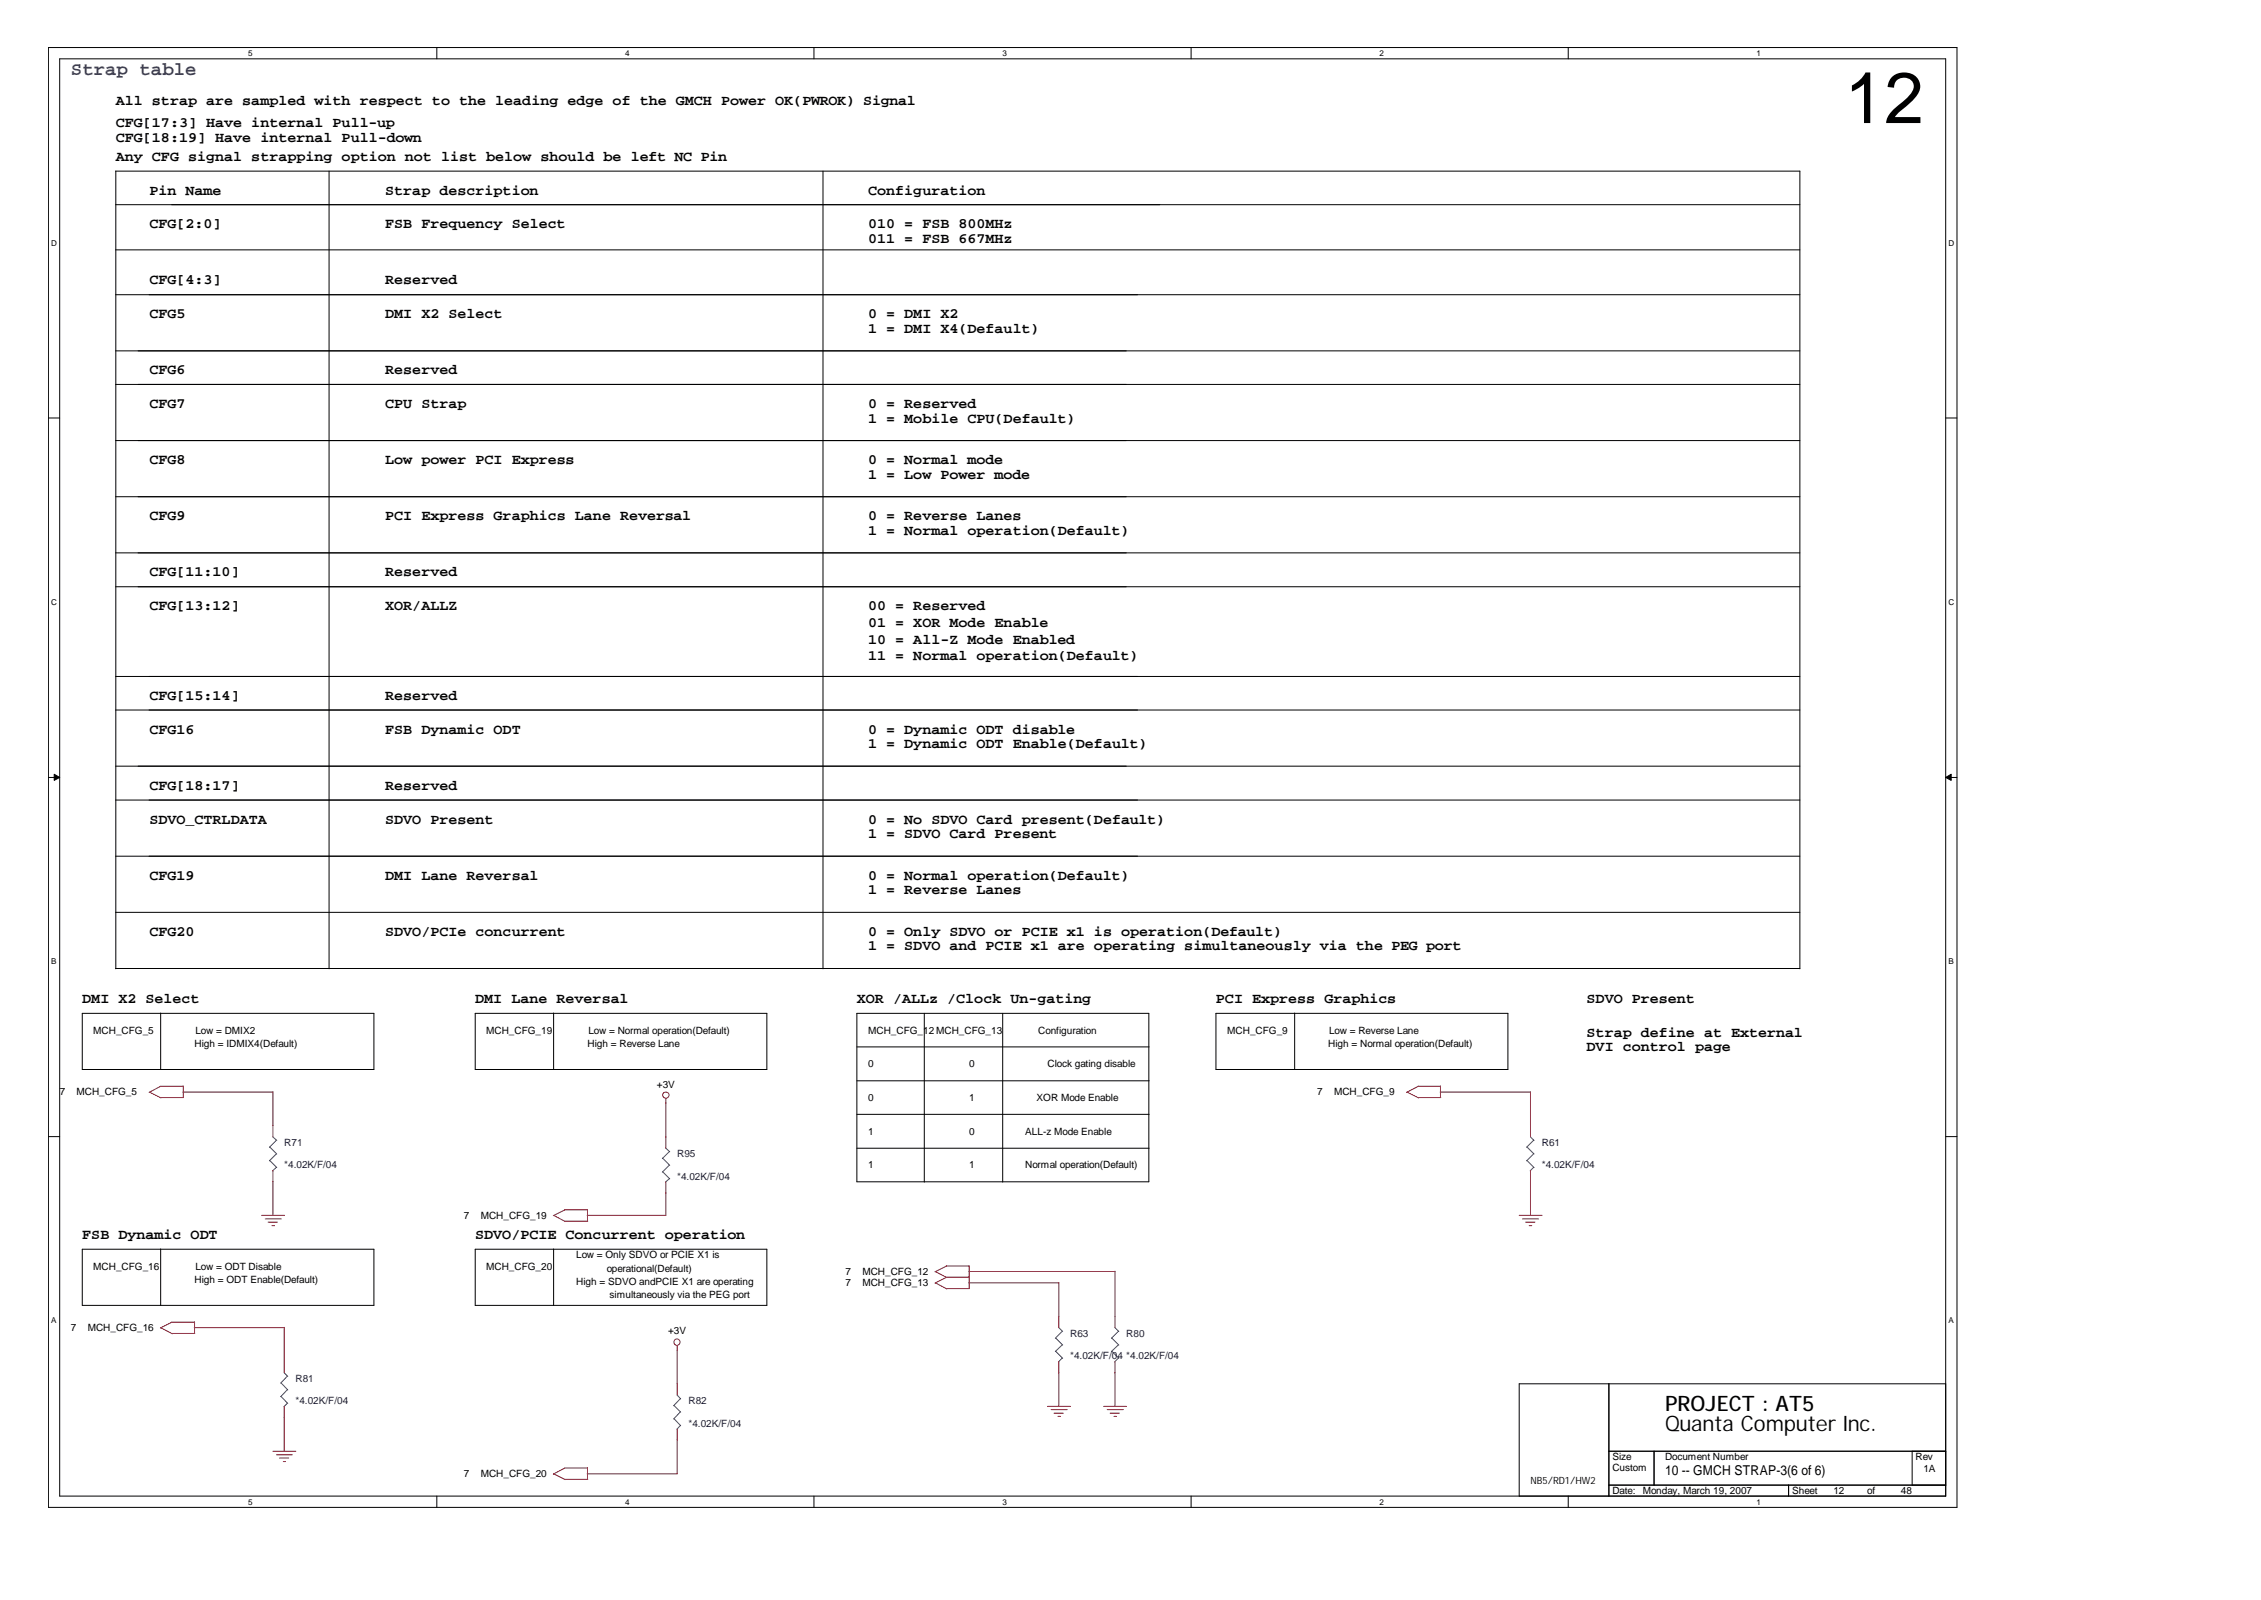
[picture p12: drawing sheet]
<svg xmlns="http://www.w3.org/2000/svg" width="297mm" height="210mm" viewBox="0 0 297 210" stroke-linecap="round" stroke-linejoin="round" font-family="sans-serif">
<defs><g id="words">
<text font-size="9.4" x="242.1" y="16.1">12</text>
<g font-size="2.8">
<text x="218.5" y="185.1">PROJECT : AT5</text>
<text x="218.5" y="187.7">Quanta Computer Inc.</text>
</g>
<text font-size="2.5" fill="#00f" x="9.3" y="9.8">Strap table</text>
<g font-size="1.9">
<text x="15.2" y="13.7">All strap are sampled with respect to the leading edge of the GMCH Power OK(PWROK) Signal</text>
<text x="15.2" y="16.7">CFG[17:3] Have internal Pull-up</text>
<text x="15.2" y="18.6">CFG[18:19] Have internal Pull-down</text>
<text x="15.2" y="21.1">Any CFG signal strapping option not list below should be left NC Pin</text>
<text x="19.6" y="29.9">CFG[2:0]</text>
<text x="19.6" y="25.5">Pin Name</text>
<text x="50.5" y="25.5">Strap description</text>
<text x="50.5" y="29.9">FSB Frequency Select</text>
<text x="113.9" y="29.9">010 = FSB 800MHz</text>
<text x="113.9" y="25.5">Configuration</text>
<text x="113.9" y="31.9">011 = FSB 667MHz</text>
<text x="19.6" y="37.3">CFG[4:3]</text>
<text x="19.6" y="41.8">CFG5</text>
<text x="50.5" y="37.3">Reserved</text>
<text x="50.5" y="41.8">DMI X2 Select</text>
<text x="113.9" y="41.8">0 = DMI X2</text>
<text x="113.9" y="43.7">1 = DMI X4(Default)</text>
<text x="19.6" y="49.1">CFG6</text>
<text x="19.6" y="53.5">CFG7</text>
<text x="50.5" y="49.1">Reserved</text>
<text x="50.5" y="53.5">CPU Strap</text>
<text x="113.9" y="53.5">0 = Reserved</text>
<text x="113.9" y="55.4">1 = Mobile CPU(Default)</text>
<text x="19.6" y="60.9">CFG8</text>
<text x="50.5" y="60.9">Low power PCI Express</text>
<text x="113.9" y="60.9">0 = Normal mode</text>
<text x="113.9" y="62.8">1 = Low Power mode</text>
<text x="19.6" y="68.3">CFG9</text>
<text x="50.5" y="68.3">PCI Express Graphics Lane Reversal</text>
<text x="113.9" y="68.3">0 = Reverse Lanes</text>
<text x="113.9" y="70.2">1 = Normal operation(Default)</text>
<text x="19.6" y="75.6">CFG[11:10]</text>
<text x="50.5" y="75.6">Reserved</text>
<text x="19.6" y="80">CFG[13:12]</text>
<text x="50.5" y="80">XOR/ALLZ</text>
<text x="113.9" y="80">00 = Reserved</text>
<text x="113.9" y="82.2">01 = XOR Mode Enable</text>
<text x="113.9" y="84.4">10 = All-Z Mode Enabled</text>
<text x="113.9" y="86.6">11 = Normal operation(Default)</text>
<text x="19.6" y="91.8">CFG[15:14]</text>
<text x="50.5" y="91.8">Reserved</text>
<text x="19.6" y="96.2">CFG16</text>
<text x="50.5" y="96.2">FSB Dynamic ODT</text>
<text x="113.9" y="96.2">0 = Dynamic ODT disable</text>
<text x="113.9" y="98.2">1 = Dynamic ODT Enable(Default)</text>
<text x="19.6" y="103.6">CFG[18:17]</text>
<text x="50.5" y="103.6">Reserved</text>
<text x="19.6" y="108">SDVO_CTRLDATA</text>
<text x="50.5" y="108">SDVO Present</text>
<text x="113.9" y="108">0 = No SDVO Card present(Default)</text>
<text x="113.9" y="110">1 = SDVO Card Present</text>
<text x="19.6" y="115.4">CFG19</text>
<text x="50.5" y="115.4">DMI Lane Reversal</text>
<text x="113.9" y="115.4">0 = Normal operation(Default)</text>
<text x="113.9" y="117.3">1 = Reverse Lanes</text>
<text x="19.6" y="122.8">CFG20</text>
<text x="50.5" y="122.8">SDVO/PCIe concurrent</text>
<text x="113.9" y="122.8">0 = Only SDVO or PCIE x1 is operation(Default)</text>
<text x="113.9" y="124.7">1 = SDVO and PCIE x1 are operating simultaneously via the PEG port</text>
<text x="10.8" y="131.6">DMI X2 Select</text>
<text x="62.4" y="131.6">DMI Lane Reversal</text>
<text x="112.4" y="131.6">XOR /ALLz /Clock Un-gating</text>
<text x="159.6" y="131.6">PCI Express Graphics</text>
<text x="208.2" y="131.6">SDVO Present</text>
<text x="208.2" y="136">Strap define at External</text>
<text x="208.2" y="137.9">DVI control page</text>
<text x="10.8" y="162.5">FSB Dynamic ODT</text>
<text x="62.4" y="162.5">SDVO/PCIE Concurrent operation</text>
</g>
<text font-size="1.8" x="218.5" y="193.5">10 -- GMCH STRAP-3(6 of 6)</text>
<g font-size="1.3">
<text x="12.2" y="135.6">MCH_CFG_5</text>
<text x="25.5" y="137.3">High = IDMIX4(Default)</text>
<text x="25.6" y="135.6">Low = DMIX2</text>
<text x="63.8" y="135.6">MCH_CFG_19</text>
<text x="77.1" y="137.3">High = Reverse Lane</text>
<text x="77.2" y="135.6">Low = Normal operation(Default)</text>
<text x="113.9" y="135.6">MCH_CFG_12 MCH_CFG_13</text>
<text x="136.2" y="135.6">Configuration</text>
<text x="161" y="135.6">MCH_CFG_9</text>
<text x="174.3" y="137.3">High = Normal operation(Default)</text>
<text x="174.4" y="135.6">Low = Reverse Lane</text>
<text x="7.8" y="143.7">7</text>
<text x="10" y="143.7">MCH_CFG_5</text>
<text x="86.2" y="142.7">+3V</text>
<text x="113.9" y="140">0</text>
<text x="127.2" y="140">0</text>
<text x="137.5" y="140">Clock gating disable</text>
<text x="172.8" y="143.7">7</text>
<text x="175" y="143.7">MCH_CFG_9</text>
<text x="113.9" y="148.9">1</text>
<text x="113.9" y="144.5">0</text>
<text x="127.2" y="144.5">1</text>
<text x="127.2" y="148.9">0</text>
<text x="134.5" y="148.9">ALL-z Mode Enable</text>
<text x="136" y="144.5">XOR Mode Enable</text>
<text x="113.9" y="153.3">1</text>
<text x="127.2" y="153.3">1</text>
<text x="134.5" y="153.3">Normal operation(Default)</text>
<text x="60.9" y="159.9">7</text>
<text x="63.1" y="159.9">MCH_CFG_19</text>
<text x="12.2" y="166.6">MCH_CFG_16</text>
<text x="25.6" y="166.6">Low = ODT Disable</text>
<text x="63.8" y="166.6">MCH_CFG_20</text>
<text x="75.6" y="165.1">Low = Only SDVO or PCIE X1 is</text>
<text x="79.6" y="166.8">operational(Default)</text>
<text x="111" y="167.3">7</text>
<text x="113.2" y="167.3">MCH_CFG_12</text>
<text x="25.5" y="168.3">High = ODT Enable(Default)</text>
<text x="75.6" y="168.5">High = SDVO andPCIE X1 are operating</text>
<text x="80" y="170.3">simultaneously via the PEG port</text>
<text x="111" y="168.8">7</text>
<text x="113.2" y="168.8">MCH_CFG_13</text>
<text x="9.3" y="174.6">7</text>
<text x="11.5" y="174.6">MCH_CFG_16</text>
<text x="87.7" y="175.1">+3V</text>
<text x="211.6" y="191.6">Size</text>
<text x="218.5" y="191.6">Document Number</text>
<text x="251.4" y="191.6">Rev</text>
<text x="60.9" y="193.8">7</text>
<text x="63.1" y="193.8">MCH_CFG_20</text>
<text x="200.8" y="194.7">NB5/RD1/HW2</text>
<text x="211.6" y="192.9">Custom</text>
<text x="211.6" y="196">Date:</text>
<text x="215.6" y="196">Monday, March 19, 2007</text>
<text x="235.2" y="196">Sheet</text>
<text x="240.6" y="196">12</text>
<text x="245" y="196">of</text>
<text x="249.4" y="196">48</text>
<text x="252.4" y="193.1">1A</text>
</g>
<g font-size="1.3" fill="#000080">
<text x="37.3" y="150.3">R71</text>
<text x="37.3" y="153.3">*4.02K/F/04</text>
<text x="88.9" y="151.8">R95</text>
<text x="88.9" y="154.7">*4.02K/F/04</text>
<text x="202.3" y="150.3">R61</text>
<text x="202.3" y="153.3">*4.02K/F/04</text>
<text x="140.4" y="175.4">R63</text>
<text x="140.4" y="178.3">*4.02K/F/04 *4.02K/F/04</text>
<text x="147.8" y="175.4">R80</text>
<text x="38.8" y="181.3">R81</text>
<text x="38.8" y="184.2">*4.02K/F/04</text>
<text x="90.3" y="184.2">R82</text>
<text x="90.3" y="187.2">*4.02K/F/04</text>
</g>
<g font-size="1.1">
<text x="32.6" y="7.4">5</text>
<text x="82" y="7.4">4</text>
<text x="131.5" y="7.4">3</text>
<text x="181" y="7.4">2</text>
<text x="230.5" y="7.4">1</text>
<text x="6.7" y="32.2">D</text>
<text x="255.7" y="32.2">D</text>
<text x="6.7" y="79.3">C</text>
<text x="255.7" y="79.3">C</text>
<text x="6.7" y="126.5">B</text>
<text x="255.7" y="126.5">B</text>
<text x="6.7" y="173.6">A</text>
<text x="255.7" y="173.6">A</text>
<text x="32.6" y="197.4">5</text>
<text x="82" y="197.4">4</text>
<text x="131.5" y="197.4">3</text>
<text x="181" y="197.4">2</text>
<text x="230.5" y="197.4">1</text>
</g>
</g></defs>
<g fill="none" stroke="#000" stroke-width=".13">
<path d="M6.3 6.2h250.5v191.6h-250.5zM7.8 7.7h247.5v188.6h-247.5zM57.3 6.2v1.5M106.8 6.2v1.5M156.3 6.2v1.5M205.8 6.2v1.5M15.2 38.7h221M15.2 26.9h221M15.2 32.8h221M15.2 22.5h221v104.6M15.2 22.5v104.6M43.2 22.5v104.6"/>
<path d="M108 22.5v104.6M6.3 54.8h1.5M15.2 46h221M15.2 50.4h221M15.2 57.8h221M255.3 54.8h1.5M15.2 65.2h221M15.2 72.5h221M15.2 77h221M15.2 88.7h221M15.2 93.1h221M6.3 102h1.5"/>
<path d="M15.2 100.5h221M15.2 105h221M15.2 112.3h221M15.2 119.7h221M255.3 102h1.5M10.8 132.9h38.3v7.4h-38.3zM15.2 127.1h221M21.1 132.9v7.4M62.4 132.9h38.2v7.4h-38.2zM72.6 132.9v7.4M112.4 137.3h38.4M112.4 132.9h38.3v22.1h-38.3z"/>
<path d="M121.3 132.9v22.2M131.6 132.9v22.2M159.6 132.9h38.3v7.4h-38.3zM169.9 132.9v7.4M6.3 149.1h1.5M112.4 141.8h38.4M112.4 146.2h38.4M112.4 150.6h38.4M255.3 149.1h1.5M10.8 163.9h38.3v7.4h-38.3zM21.1 163.8v7.5M62.4 163.9h38.2v7.4h-38.2z"/>
<path d="M72.6 163.8v7.5M57.3 196.3v1.5M106.8 196.3v1.5M156.3 196.3v1.5M205.8 196.3v1.5M211.1 190.4h44.2M211.1 181.5v14.8M211.1 194.8h44.2M217 190.4v4.4M234.7 194.8v1.5M250.9 190.4v4.4M255.3 181.5h-56v14.8"/>
</g>
<g fill="#000" stroke="#000" stroke-width=".13">
<path d="M7.1 101.6l.7 .4-.7 .4z" fill-rule="evenodd"/>
<path d="M255.3 102l.7-.4v.8z" fill-rule="evenodd"/>
</g>
<g fill="none" stroke="#f00" stroke-width=".13">
<path d="M19.6 143.3l1.5 .7M21 142.5h3M21.1 142.5l-1.5 .8M21.1 144h3M24 142.5v1.5M34.3 159.4h3M34.8 159.9h2.1M35.8 147.7v1.5M35.8 153.6v1.4M72.6 159.4l1.6 .8M74.1 158.7h3M74.1 158.7l-1.5 .8"/>
<path d="M77.1 158.7v1.5M87.4 144.1v.7M87.4 149.2v1.4M87.4 155v1.5M184.6 143.3l1.5 .7M186.1 142.5h2.9M186.1 144h3M186.1 142.5l-1.5 .8M189 142.5v1.5M199.3 159.4h3.1M199.8 159.9h2.1M200.8 147.7v1.5"/>
<path d="M200.8 153.6v1.4M21.1 174.2l1.5 .8M22.5 173.5h3M22.6 173.5l-1.6 .7M22.6 174.9h3M25.5 173.4v1.5M35.2 160.3h1.2M35.7 160.8h.3M37.3 178.6v1.5M74.1 160.2h3M88.9 176.5v.7M122.7 168.3l1.5 .8"/>
<path d="M122.7 166.8l1.5 .8M124.2 167.6h3M124.2 166.1h3M124.2 167.6l-1.5 .7M124.2 169.1h3M124.2 166.1l-1.5 .7M127.2 166v3.1M138.9 172.7v1.5M138.9 178.6v1.5M146.3 172.7v1.5M146.3 178.6v1.5M200.2 160.3h1.2"/>
<path d="M200.7 160.8h.3M35.8 190.4h3M36.3 190.9h2.1M36.7 191.3h1.2M37.2 191.7h.3M37.3 184.5v1.5M72.6 193.4l1.6 .7M74.1 192.6h3M74.1 192.6l-1.5 .8M74.1 194.1h3M77.1 192.5v1.6M88.9 181.5v1.5"/>
<path d="M88.9 187.5v1.4M137.5 184.5h3M137.9 184.9h2.1M138.3 185.4h1.2M138.8 185.8h.3M144.8 184.5h3M145.3 184.9h2.1M145.7 185.4h1.2M146.2 185.8h.3"/>
<circle cx="87.4" cy="143.7" r=".42"/>
<circle cx="88.8" cy="176.1" r=".42"/>
</g>
<g fill="none" stroke="#00f" stroke-width=".13">
<path d="M35.4 150.5l.9 .9M35.4 152.2l.9 1M35.8 149.2l.5 .4M36.3 149.6l-1 .9M36.3 151.4l-1 .9M36.3 153.1l-.5 .5M87 151.9l.9 1M87 153.7l.9 1M87.4 150.6l.5 .5M87.8 151.1l-.9 .9M87.8 152.8l-.9 1M87.8 154.6l-.5 .5"/>
<path d="M200.4 150.5l.9 .9M200.4 152.2l.9 1M200.8 149.2l.5 .4M201.3 149.6l-1 .9M201.3 151.4l-1 .9M201.3 153.1l-.5 .5M138.5 175.5l.9 1M138.5 177.3l.9 .9M138.9 174.2l.5 .5M139.4 174.6l-.9 1M139.4 176.4l-.9 .9M139.4 178.2l-.5 .5"/>
<path d="M145.9 175.5l.9 1M145.9 177.3l.9 .9M146.3 174.2l.5 .5M146.8 174.6l-1 1M146.8 176.4l-1 .9M146.8 178.2l-.5 .5M36.9 181.4l.9 .9M36.9 183.2l.9 .9M37.3 180.1l.5 .5M37.7 180.5l-.9 1M37.7 182.3l-.9 .9M37.7 184.1l-.4 .4"/>
<path d="M88.4 184.4l.9 .9M88.4 186.1l.9 .9M88.9 183l.4 .5M89.3 183.5l-.9 .9M89.3 185.2l-.9 1M89.3 187l-.5 .5"/>
</g>
<g fill="none" stroke="#800040" stroke-width=".13">
<path d="M24 143.3h11.8M35.8 143.2v4.5M35.8 155v4.4M87.4 144.7v4.5M87.4 156.5v2.9h-10.4M189 143.3h11.8M200.8 143.2v4.5M200.8 155v4.4M25.5 174.2h11.8M37.3 174.1v4.5M88.9 177.1v4.4M127.1 166.8h19.2"/>
<path d="M127.1 168.3h11.8M138.9 168.2v4.5M146.3 166.8v5.9M37.3 185.9v4.5M88.9 188.9v4.5h-11.9M138.9 180.1v4.4M146.3 180.1v4.4"/>
</g>
<use href="#words"/>
</svg>
